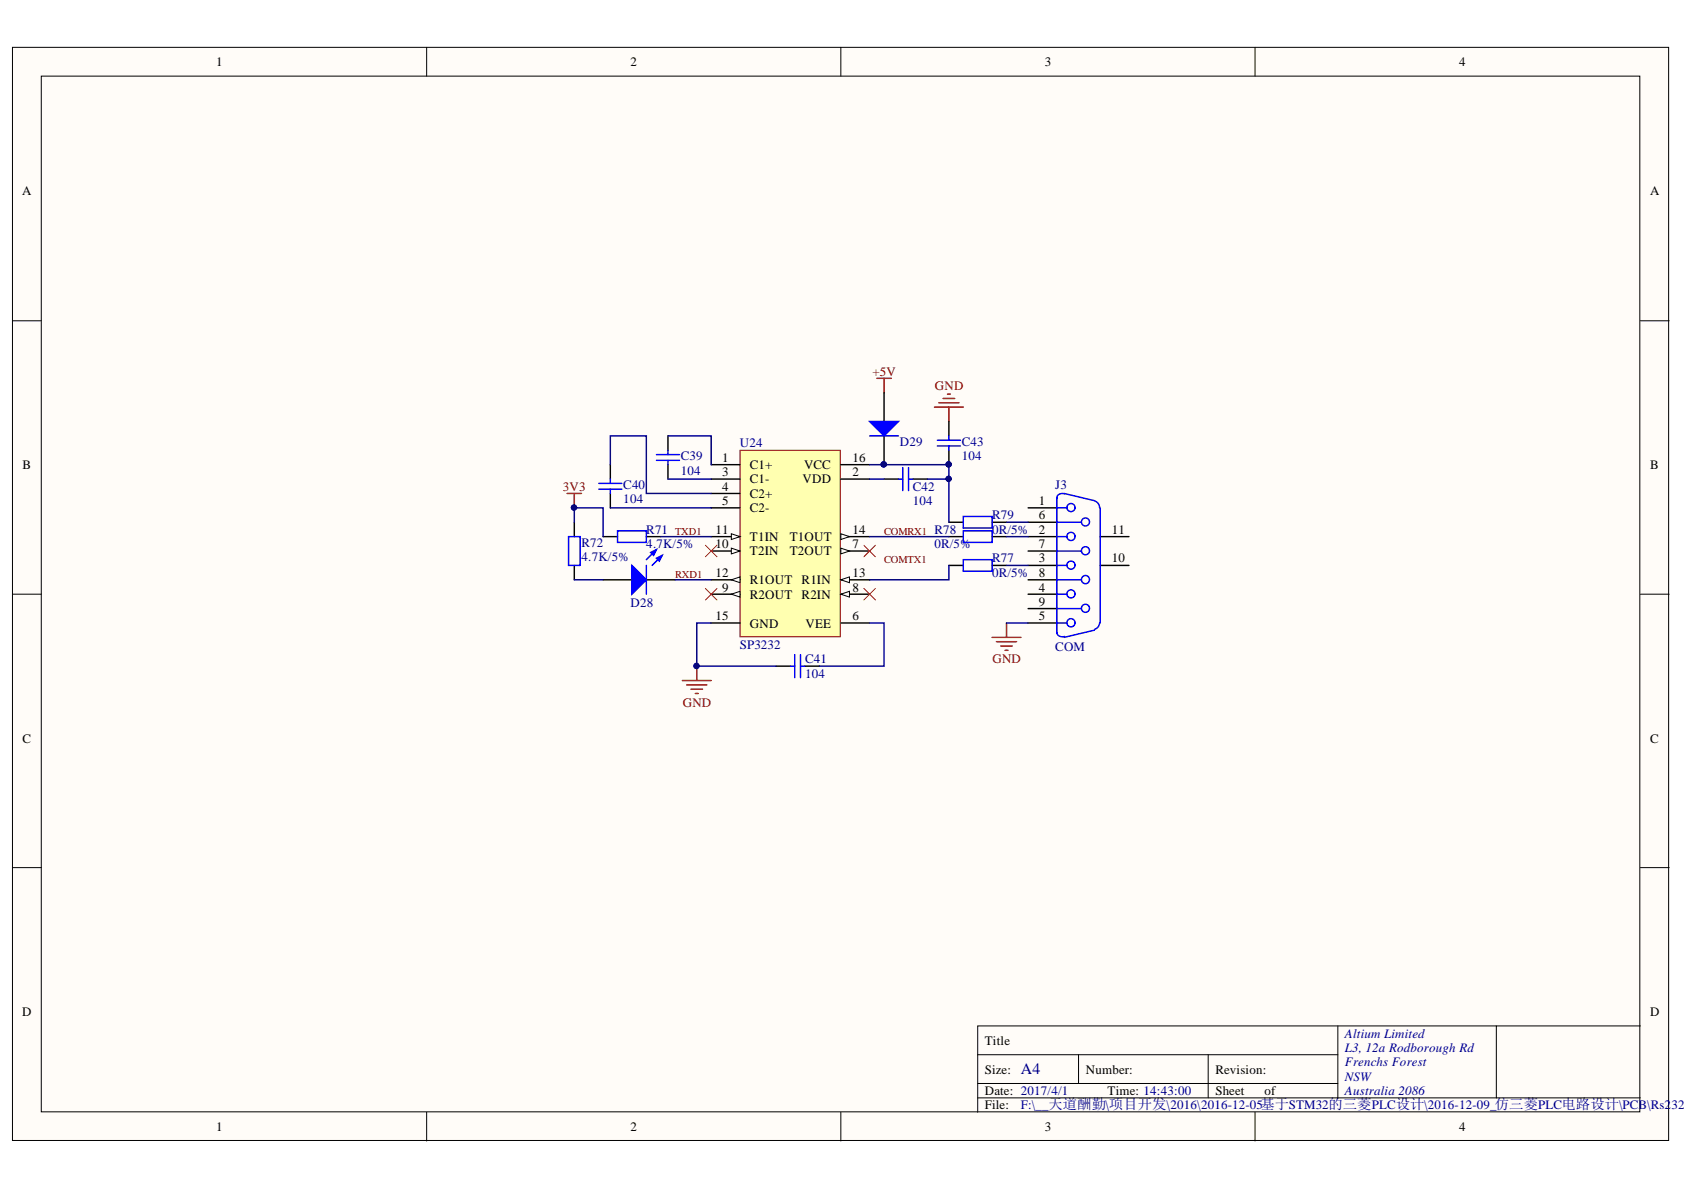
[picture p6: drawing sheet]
<svg xmlns="http://www.w3.org/2000/svg" width="297mm" height="210mm" viewBox="0 0 297 210" stroke-linecap="round" stroke-linejoin="round" font-family="sans-serif">
<defs><g id="words">
<text font-size="2.8" fill="#000080" x="180.1" y="189.5">A4</text>
<g font-size="2.3">
<text x="38.1" y="11.7">1</text>
<text x="111.2" y="11.7">2</text>
<text x="184.3" y="11.7">3</text>
<text x="257.4" y="11.7">4</text>
<text x="3.9" y="34.5">A</text>
<text x="291.1" y="34.5">A</text>
<text x="4" y="82.7">B</text>
<text x="127.4" y="81.5">1</text>
<text x="127.4" y="84">3</text>
<text x="132.3" y="82.7">C1+</text>
<text x="141.8" y="82.7">VCC</text>
<text x="150.4" y="84">2</text>
<text x="150.4" y="81.5">16</text>
<text x="291.1" y="82.7">B</text>
<text x="127.4" y="86.5">4</text>
<text x="127.4" y="89.1">5</text>
<text x="132.3" y="85.3">C1-</text>
<text x="132.3" y="87.8">C2+</text>
<text x="141.6" y="85.3">VDD</text>
<text x="183.3" y="89.1">1</text>
<text x="126.2" y="94.1">11</text>
<text x="132.3" y="90.3">C2-</text>
<text x="132.3" y="95.4">T1IN</text>
<text x="139.3" y="95.4">T1OUT</text>
<text x="150.4" y="94.1">14</text>
<text x="183.3" y="94.1">2</text>
<text x="183.3" y="91.6">6</text>
<text x="196.1" y="94.1">11</text>
<text x="126.2" y="96.7">10</text>
<text x="126.2" y="101.7">12</text>
<text x="132.3" y="97.9">T2IN</text>
<text x="139.3" y="97.9">T2OUT</text>
<text x="150.4" y="96.7">7</text>
<text x="150.4" y="101.7">13</text>
<text x="183.3" y="99.2">3</text>
<text x="183.3" y="96.7">7</text>
<text x="183.3" y="101.7">8</text>
<text x="196.1" y="99.2">10</text>
<text x="127.4" y="104.4">9</text>
<text x="132.3" y="105.6">R2OUT</text>
<text x="132.3" y="103">R1OUT</text>
<text x="141.4" y="105.6">R2IN</text>
<text x="141.4" y="103">R1IN</text>
<text x="150.4" y="104.4">8</text>
<text x="183.3" y="104.4">4</text>
<text x="183.3" y="106.9">9</text>
<text x="126.2" y="109.4">15</text>
<text x="132.3" y="110.7">GND</text>
<text x="142.1" y="110.7">VEE</text>
<text x="150.4" y="109.4">6</text>
<text x="183.3" y="109.4">5</text>
<text x="4" y="131">C</text>
<text x="291.1" y="131">C</text>
<text x="3.9" y="179.2">D</text>
<text x="291.1" y="179.2">D</text>
<text x="173.7" y="184.3">Title</text>
<text x="173.7" y="189.4">Size:</text>
<text x="191.6" y="189.4">Number:</text>
<text x="214.4" y="189.4">Revision:</text>
<text x="173.7" y="193.2">Date: 2017/4/1</text>
<text x="173.7" y="195.7">File:</text>
<text x="195.4" y="193.2">Time: 14:43:00</text>
<text x="214.4" y="193.2">Sheet</text>
<text x="223" y="193.2">of</text>
<text x="38.1" y="199.5">1</text>
<text x="111.2" y="199.5">2</text>
<text x="184.3" y="199.5">3</text>
<text x="257.4" y="199.5">4</text>
</g>
<g font-size="2.3" fill="#800000">
<text x="153.9" y="66.2">+5V</text>
<text x="164.9" y="68.8">GND</text>
<text x="99.3" y="86.5">3V3</text>
<text x="175.1" y="117">GND</text>
<text x="120.4" y="124.6">GND</text>
</g>
<g font-size="2.3" fill="#000080">
<text x="120.1" y="83.7">104</text>
<text x="120.1" y="81.2">C39</text>
<text x="130.5" y="78.9">U24</text>
<text x="158.7" y="78.7">D29</text>
<text x="169.7" y="81.2">104</text>
<text x="169.7" y="78.7">C43</text>
<text x="109.9" y="88.8">104</text>
<text x="109.9" y="86.3">C40</text>
<text x="161" y="89.1">104</text>
<text x="161" y="86.5">C42</text>
<text x="186.1" y="86.3">J3</text>
<text x="114" y="94.1">R71</text>
<text x="164.8" y="94.1">R78</text>
<text x="175" y="94.1">0R/5%</text>
<text x="175" y="91.6">R79</text>
<text x="102.6" y="98.9">4.7K/5%</text>
<text x="102.6" y="96.4">R72</text>
<text x="114" y="96.7">4.7K/5%</text>
<text x="164.8" y="96.7">0R/5%</text>
<text x="175" y="101.7">0R/5%</text>
<text x="175" y="99.2">R77</text>
<text x="111.2" y="107.1">D28</text>
<text x="130.5" y="114.5">SP3232</text>
<text x="142" y="119.6">104</text>
<text x="142" y="117">C41</text>
<text x="186.1" y="114.7">COM</text>
<text x="237.2" y="183">Altium Limited</text>
<text x="237.2" y="185.6">L3, 12a Rodborough Rd</text>
<text x="237.2" y="188.1">Frenchs Forest</text>
<text x="237.2" y="190.6">NSW</text>
<text x="180.1" y="195.7">F:\__天道酬勤\项目开发\2016\2016-12-05基于STM32的三菱PLC设计\2016-12-09_仿三菱PLC电路设计\PCB\Rs2</text>
<text x="237.2" y="193.2">Australia 2086</text>
<text x="294.8" y="195.7">32.S</text>
</g>
<g font-size="1.9" fill="#800000">
<text x="119.1" y="94.3">TXD1</text>
<text x="156" y="94.3">COMRX1</text>
<text x="119.1" y="101.9">RXD1</text>
<text x="156" y="99.4">COMTX1</text>
</g>
</g></defs>
<g fill="#fffcf8" stroke="#000" stroke-width=".18">
<path d="M2.2 8.4h292.1v192.8h-292.1z"/>
<path d="M7.3 13.4h281.9v182.7h-281.9z"/>
</g>
<g fill="none" stroke="#000" stroke-width=".18">
<path d="M75.3 8.4v5M148.3 8.4v5M221.4 8.4v5M2.2 56.6h5.1M289.3 56.6h5.1M2.2 104.8h5.1M289.3 104.8h5.1M2.2 153h5.1M289.3 153h5.1M75.3 196.2v5.1M148.3 196.2v5.1M172.5 186h63.5"/>
<path d="M172.5 193.7h116.8M172.5 191.1h63.5M190.2 186v5.1M213.1 186v7.7M221.4 196.2v5.1M236 181v12.7M263.9 181h-91.4v15.2M289.3 181h-25.4v12.7"/>
</g>
<path d="M130.5 79.4h17.7v32.9h-17.7z" fill="#ffffb0" stroke="#800000" stroke-width=".18"/>
<path d="M125.4 82h5.1M125.4 84.5h5.1M125.4 87h5.1M125.4 89.6h5.1M148.3 84.5h5.1M148.3 97.2h5.1M148.3 109.9h5.1" fill="none" stroke="#000" stroke-width=".25"/>
<path d="M148.3 96.7l1.5 .5-1.5 .5z" fill="#fffcf8"/>
<path d="M148.3 96.7l1.5 .5-1.5 .5z" fill="none" stroke="#000" stroke-width=".18"/>
<path d="M148.3 104.8h5.1" fill="none" stroke="#000" stroke-width=".25"/>
<path d="M148.3 104.8l1.5-.5v1z" fill="#fffcf8"/>
<path d="M148.3 104.8l1.5-.5v1z" fill="none" stroke="#000" stroke-width=".18"/>
<path d="M125.4 104.8h5.1" fill="none" stroke="#000" stroke-width=".25"/>
<path d="M129 104.8l1.5-.5v1z" fill="#fffcf8"/>
<path d="M129 104.8l1.5-.5v1z" fill="none" stroke="#000" stroke-width=".18"/>
<path d="M125.4 97.2h5.1" fill="none" stroke="#000" stroke-width=".25"/>
<path d="M129 96.7l1.5 .5-1.5 .5z" fill="#fffcf8"/>
<path d="M129 96.7l1.5 .5-1.5 .5z" fill="none" stroke="#000" stroke-width=".18"/>
<path d="M125.4 94.7h5.1" fill="none" stroke="#000" stroke-width=".25"/>
<path d="M129 94.1l1.5 .6-1.5 .5z" fill="#fffcf8"/>
<path d="M129 94.1l1.5 .6-1.5 .5z" fill="none" stroke="#000" stroke-width=".18"/>
<path d="M125.4 102.3h5.1" fill="none" stroke="#000" stroke-width=".25"/>
<path d="M129 102.3l1.5-.5v1z" fill="#fffcf8"/>
<path d="M129 102.3l1.5-.5v1z" fill="none" stroke="#000" stroke-width=".18"/>
<path d="M148.3 102.3h5.1" fill="none" stroke="#000" stroke-width=".25"/>
<path d="M148.3 102.3l1.5-.5v1z" fill="#fffcf8"/>
<path d="M148.3 102.3l1.5-.5v1z" fill="none" stroke="#000" stroke-width=".18"/>
<path d="M148.3 94.7h5.1" fill="none" stroke="#000" stroke-width=".25"/>
<path d="M148.3 94.1l1.5 .6-1.5 .5z" fill="#fffcf8"/>
<path d="M148.3 94.1l1.5 .6-1.5 .5z" fill="none" stroke="#000" stroke-width=".18"/>
<g fill="none" stroke="#000" stroke-width=".25">
<path d="M117.8 76.9v2.5M167.4 74.3v2.6M167.4 79.4v2.6M107.7 82v2.5M107.7 87v2.6M117.8 82v2.5M148.3 82h5.1M155.9 84.5h2.6M161 84.5h2.6M106.4 102.3h5.1M114 102.3h5.1M125.4 109.9h5.1"/>
<path d="M136.9 117.5h2.5M142 117.5h2.5"/>
</g>
<g fill="none" stroke="#00f" stroke-width=".25">
<path d="M117.8 79.4v.8M165.3 77.6h4.1M165.3 78.7h4.1M167.4 76.9v.7M167.4 78.7v.7M105.6 85.3h4.1M105.6 86.3h4.1M107.7 84.5v.8M107.7 86.3v.7M115.8 80.2h4.1M115.8 81.2h4.1M117.8 81.2v.8"/>
<path d="M158.5 84.5h.7M159.2 82.5v4M160.3 82.5v4M160.3 84.5h.7M139.4 117.5h.8M140.2 115.5v4M141.2 117.5h.8M141.2 115.5v4"/>
</g>
<path d="M154.7 66.7h2.5M155.9 66.7v2.6M164.8 71.8h5.1M165.6 71h3.6M166.4 70.3h2M167.1 69.5h.5M167.4 71.8v2.5M122.9 117.5v2.5M120.4 120h5M121.1 120.8h3.6M121.9 121.6h2M122.6 122.3h.6" fill="none" stroke="#800000" stroke-width=".25"/>
<g fill="#000080" stroke="#000080" stroke-width=".18">
<circle cx="122.8" cy="117.5" r=".46"/>
<circle cx="167.3" cy="81.9" r=".46"/>
</g>
<path d="M111.5 99.7l2.5 2.6-2.5 2.5z" fill="#00f"/>
<path d="M111.5 99.7l2.5 2.6-2.5 2.5zM115.8 96.9l-1.8 1.8M116.8 98l-1.8 1.7" fill="none" stroke="#00f" stroke-width=".25"/>
<path d="M115.8 98.5l1-.5-.5 1z" fill="#00f"/>
<path d="M115.8 98.5l1-.5-.5 1z" fill="none" stroke="#00f" stroke-width=".25"/>
<path d="M114.8 97.4l1-.5-.5 1.1z" fill="#00f"/>
<g fill="none" stroke="#00f" stroke-width=".25">
<path d="M100.3 94.7h2v5h-2zM114 99.7v5.1M114.8 97.4l1-.5-.5 1.1zM186.4 94.7h1.8M186.4 89.6h1.8M186.4 99.7h1.8M186.4 92.1h4.4M186.4 97.2h4.4M186.4 87.8v23.9M187.7 87l5.3 1.3M187.8 87.1a.92 .92 0 0 0-1.4 .8M193.1 88.4a1.22 1.22 0 0 1 .9 1.2"/>
<path d="M194.1 89.6v20.3M186.4 104.8h1.8M186.4 109.9h1.8M186.4 102.3h4.4M186.4 107.3h4.4M186.4 111.6a.99 .99 0 0 0 1.4 .7M193 111.2l-5.3 1.2M194 109.9a1.22 1.22 0 0 1-.9 1.1"/>
<circle cx="188.9" cy="94.6" r=".72"/>
<circle cx="188.9" cy="99.7" r=".72"/>
<circle cx="188.9" cy="89.5" r=".72"/>
<circle cx="191.5" cy="92.1" r=".71"/>
<circle cx="191.5" cy="97.1" r=".71"/>
<circle cx="188.9" cy="109.8" r=".72"/>
<circle cx="188.9" cy="104.8" r=".72"/>
<circle cx="191.5" cy="102.2" r=".72"/>
<circle cx="191.5" cy="107.3" r=".71"/>
</g>
<g fill="none" stroke="#000" stroke-width=".25">
<path d="M155.9 69.3v5M155.9 76.9v5.1M101.3 92.1v2.6M101.3 99.7v2.6M181.3 89.6h5.1M181.3 94.7h5.1M181.3 99.7h5.1M181.3 92.1h5.1M181.3 97.2h5.1M194.1 94.7h5M194.1 99.7h5M181.3 104.8h5.1"/>
<path d="M181.3 109.9h5.1M181.3 102.3h5.1M181.3 107.3h5.1"/>
</g>
<path d="M100 87h2.6M101.3 87v2.6" fill="none" stroke="#800000" stroke-width=".25"/>
<g fill="#000080" stroke="#000080" stroke-width=".18">
<circle cx="101.2" cy="89.5" r=".46"/>
<circle cx="155.9" cy="81.9" r=".46"/>
</g>
<path d="M153.4 74.3h5.1l-2.6 2.6z" fill="#00f"/>
<path d="M153.4 74.3h5.1l-2.6 2.6zM153.4 76.9h5.1M108.9 93.6h5.1v2.1h-5.1zM169.9 91.1h5.1v2h-5.1zM169.9 93.6h5.1v2.1h-5.1zM169.9 98.7h5.1v2h-5.1z" fill="none" stroke="#00f" stroke-width=".25"/>
<g fill="#000080" stroke="#000080" stroke-width=".18">
<circle cx="155.9" cy="81.9" r=".46"/>
<circle cx="167.3" cy="81.9" r=".46"/>
<circle cx="167.3" cy="84.5" r=".46"/>
<circle cx="122.8" cy="117.5" r=".46"/>
<circle cx="101.2" cy="89.5" r=".46"/>
</g>
<path d="M106.4 94.7h2.5M114 94.7h2.5M167.4 92.1h2.5M167.4 94.7h2.5M167.4 99.7h2.5M175 92.1h2.5M175 94.7h2.5M175 99.7h2.5" fill="none" stroke="#000" stroke-width=".25"/>
<path d="M175 112.4h5.1M175.8 113.2h3.5M176.5 113.9h2.1M177.3 114.7h.5M177.5 109.9v2.5" fill="none" stroke="#800000" stroke-width=".25"/>
<path d="M124.4 96.2l2.1 2M126.5 96.2l-2.1 2M152.4 96.2l2 2M154.4 96.2l-2 2M124.4 103.8l2.1 2M126.5 103.8l-2.1 2M152.4 103.8l2 2M154.4 103.8l-2 2" fill="none" stroke="#f00" stroke-width=".18"/>
<g fill="none" stroke="#000080" stroke-width=".25">
<path d="M117.8 76.9h7.6v5.1M101.3 92.1v-2.5h5.1v5.1M107.7 82v-5.1h6.3v10.1h11.4M107.7 89.6h17.7M116.5 94.7h8.9M117.8 84.5h7.6M153.4 82h14v2.5h-3.8M153.4 84.5h2.5M153.4 94.7h14M167.4 99.7v2.6h-14M167.4 84.5v7.6M177.5 94.7h3.8"/>
<path d="M177.5 92.1h3.8M177.5 99.7h3.8M101.3 102.3h5.1M119.1 102.3h6.3M125.4 109.9h-2.5v7.6h14M153.4 109.9h2.5v7.6h-11.4M177.5 109.9h3.8"/>
</g>
<use href="#words"/>
</svg>
